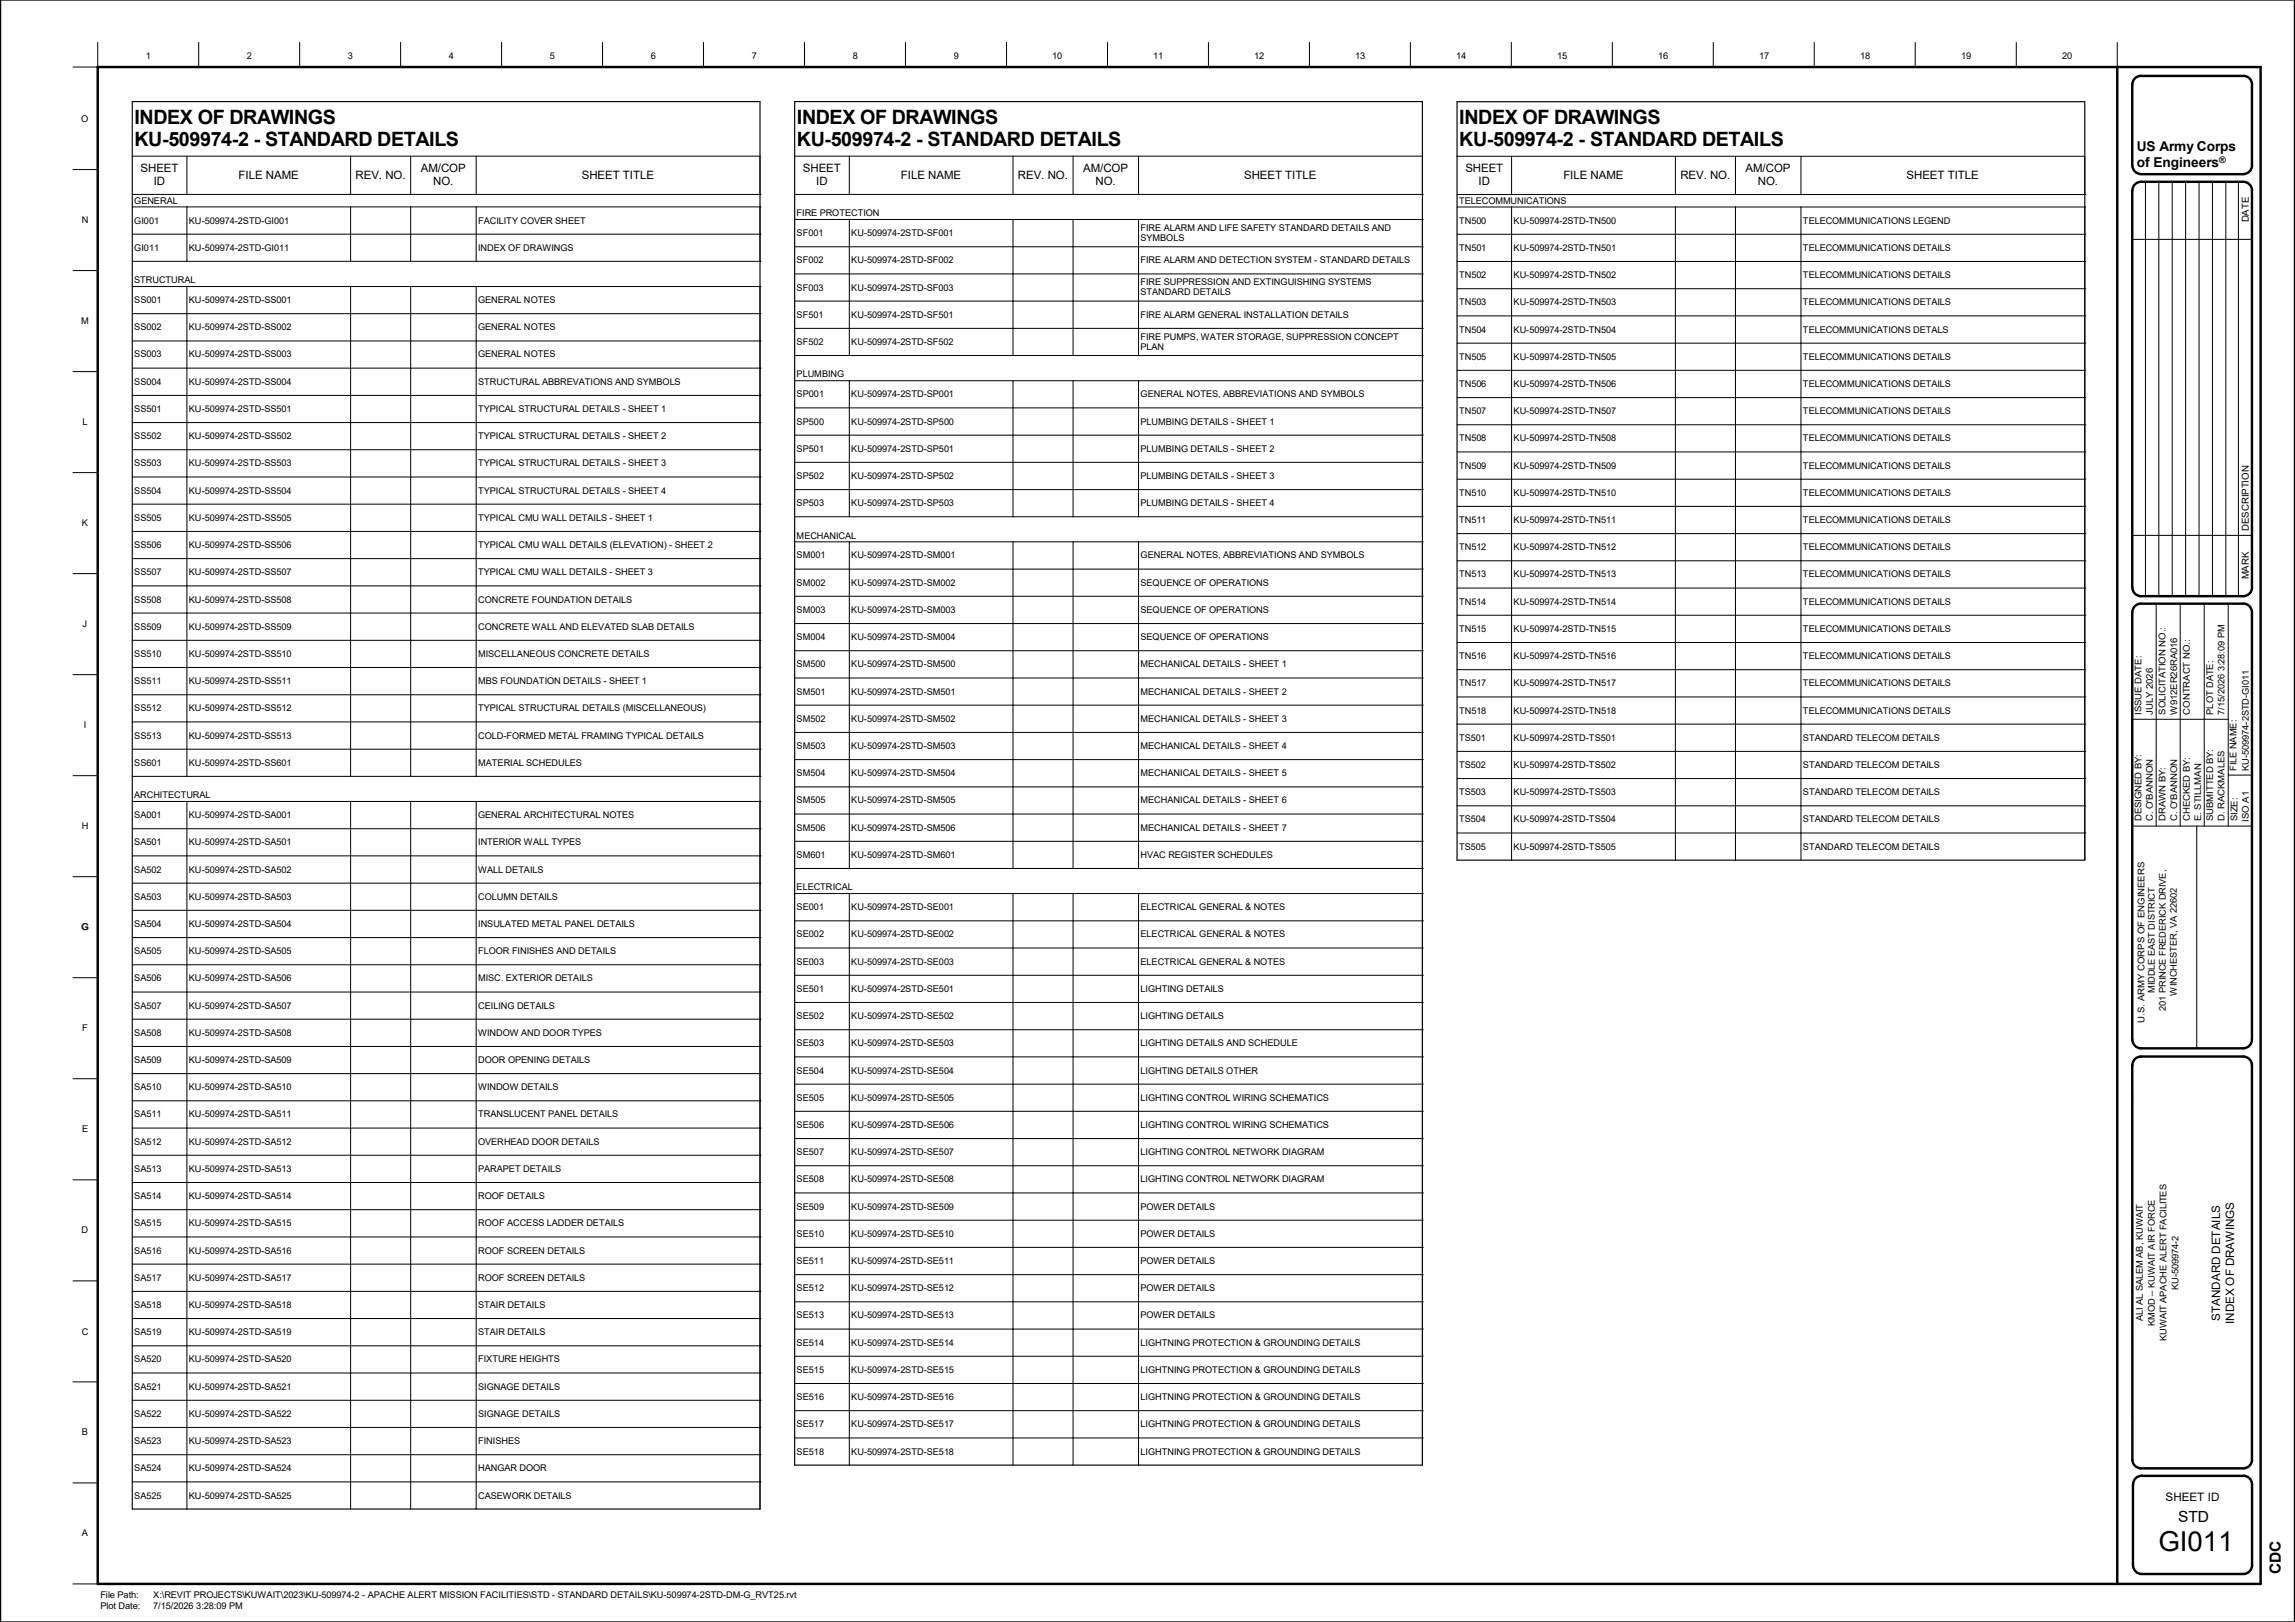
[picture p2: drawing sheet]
<svg xmlns="http://www.w3.org/2000/svg" width="841mm" height="594mm" viewBox="0 0 841 594" stroke-linecap="round" stroke-linejoin="round" font-family="sans-serif">
<defs><g id="words">
<text font-size="10.1" x="791" y="567.9">GI011</text>
<g font-size="7.2">
<text x="49.3" y="45.4">INDEX OF DRAWINGS</text>
<text x="292" y="45.4">INDEX OF DRAWINGS</text>
<text x="534.8" y="45.4">INDEX OF DRAWINGS</text>
<text x="49.3" y="53.5">KU-509974-2 - STANDARD DETAILS</text>
<text x="292" y="53.5">KU-509974-2 - STANDARD DETAILS</text>
<text x="534.8" y="53.5">KU-509974-2 - STANDARD DETAILS</text>
</g>
<g font-size="5.6">
<text x="798.2" y="557.4">STD</text>
<text x="835.9" y="576.7" transform="rotate(-90 835.9 576.7)">CDC</text>
</g>
<g font-size="5">
<text x="783.1" y="55.5">US Army Corps</text>
<text x="783.1" y="61.3">of Engineers</text>
</g>
<g font-size="4.3">
<text x="813.6" y="483.7" transform="rotate(-90 813.6 483.7)">STANDARD DETAILS</text>
<text x="818.7" y="484.8" transform="rotate(-90 818.7 484.8)">INDEX OF DRAWINGS</text>
<text x="793.6" y="549.7">SHEET ID</text>
</g>
<g font-size="4.2">
<text x="51.5" y="63.1">SHEET</text>
<text x="87.5" y="65.5">FILE NAME</text>
<text x="130.3" y="65.5">REV. NO.</text>
<text x="154.2" y="63.1">AM/COP</text>
<text x="213.2" y="65.5">SHEET TITLE</text>
<text x="294.3" y="63.1">SHEET</text>
<text x="330.2" y="65.5">FILE NAME</text>
<text x="373" y="65.5">REV. NO.</text>
<text x="397" y="63.1">AM/COP</text>
<text x="456" y="65.5">SHEET TITLE</text>
<text x="537" y="63.2">SHEET</text>
<text x="572.9" y="65.6">FILE NAME</text>
<text x="615.8" y="65.6">REV. NO.</text>
<text x="639.7" y="63.2">AM/COP</text>
<text x="698.7" y="65.6">SHEET TITLE</text>
<text x="56.3" y="67.8">ID</text>
<text x="158.7" y="67.8">NO.</text>
<text x="299.1" y="67.8">ID</text>
<text x="401.5" y="67.8">NO.</text>
<text x="541.8" y="67.9">ID</text>
<text x="644.2" y="67.9">NO.</text>
</g>
<g font-size="3.5">
<text x="824.1" y="81.4" transform="rotate(-90 824.1 81.4)">DATE</text>
<text x="824.1" y="194.4" transform="rotate(-90 824.1 194.4)">DESCRIPTION</text>
<text x="824.1" y="212.2" transform="rotate(-90 824.1 212.2)">MARK</text>
</g>
<g font-size="3.4">
<text x="53.5" y="21.5">1</text>
<text x="90.5" y="21.5">2</text>
<text x="127.5" y="21.5">3</text>
<text x="164.5" y="21.5">4</text>
<text x="201.5" y="21.5">5</text>
<text x="238.5" y="21.5">6</text>
<text x="275.5" y="21.5">7</text>
<text x="312.5" y="21.5">8</text>
<text x="349.5" y="21.5">9</text>
<text x="385.6" y="21.5">10</text>
<text x="422.6" y="21.5">11</text>
<text x="459.6" y="21.5">12</text>
<text x="496.6" y="21.5">13</text>
<text x="533.7" y="21.5">14</text>
<text x="570.7" y="21.5">15</text>
<text x="607.7" y="21.5">16</text>
<text x="644.7" y="21.5">17</text>
<text x="681.7" y="21.5">18</text>
<text x="718.7" y="21.5">19</text>
<text x="755.7" y="21.5">20</text>
<text x="29.8" y="44.6">O</text>
<text x="49.2" y="74.6">GENERAL</text>
<text x="534.7" y="74.6">TELECOMMUNICATIONS</text>
<text x="29.9" y="81.6">N</text>
<text x="49.2" y="81.9">GI001</text>
<text x="69.2" y="81.9">KU-509974-2STD-GI001</text>
<text x="175.2" y="81.9">FACILITY COVER SHEET</text>
<text x="291.9" y="79.2">FIRE PROTECTION</text>
<text x="534.7" y="81.9">TN500</text>
<text x="554.7" y="81.9">KU-509974-2STD-TN500</text>
<text x="660.7" y="81.9">TELECOMMUNICATIONS LEGEND</text>
<text x="291.9" y="86.5">SF001</text>
<text x="312" y="86.5">KU-509974-2STD-SF001</text>
<text x="418" y="84.5">FIRE ALARM AND LIFE SAFETY STANDARD DETAILS AND</text>
<text x="418" y="88.3">SYMBOLS</text>
<text x="49.2" y="91.9">GI011</text>
<text x="69.2" y="91.9">KU-509974-2STD-GI011</text>
<text x="175.2" y="91.9">INDEX OF DRAWINGS</text>
<text x="534.7" y="91.9">TN501</text>
<text x="554.7" y="91.9">KU-509974-2STD-TN501</text>
<text x="660.7" y="91.9">TELECOMMUNICATIONS DETAILS</text>
<text x="291.9" y="96.4">SF002</text>
<text x="312" y="96.4">KU-509974-2STD-SF002</text>
<text x="418" y="96.4">FIRE ALARM AND DETECTION SYSTEM - STANDARD DETAILS</text>
<text x="534.7" y="101.9">TN502</text>
<text x="554.7" y="101.9">KU-509974-2STD-TN502</text>
<text x="660.7" y="101.9">TELECOMMUNICATIONS DETAILS</text>
<text x="49.2" y="103.7">STRUCTURAL</text>
<text x="291.9" y="106.4">SF003</text>
<text x="312" y="106.4">KU-509974-2STD-SF003</text>
<text x="418" y="104.5">FIRE SUPPRESSION AND EXTINGUISHING SYSTEMS</text>
<text x="49.2" y="111">SS001</text>
<text x="69.2" y="111">KU-509974-2STD-SS001</text>
<text x="175.2" y="111">GENERAL NOTES</text>
<text x="418" y="108.2">STANDARD DETAILS</text>
<text x="534.7" y="111.8">TN503</text>
<text x="554.7" y="111.8">KU-509974-2STD-TN503</text>
<text x="660.7" y="111.8">TELECOMMUNICATIONS DETAILS</text>
<text x="29.8" y="118.6">M</text>
<text x="291.9" y="116.4">SF501</text>
<text x="312" y="116.4">KU-509974-2STD-SF501</text>
<text x="418" y="116.4">FIRE ALARM GENERAL INSTALLATION DETAILS</text>
<text x="49.2" y="121">SS002</text>
<text x="69.2" y="121">KU-509974-2STD-SS002</text>
<text x="175.2" y="121">GENERAL NOTES</text>
<text x="418" y="124.4">FIRE PUMPS, WATER STORAGE, SUPPRESSION CONCEPT</text>
<text x="534.7" y="121.8">TN504</text>
<text x="554.7" y="121.8">KU-509974-2STD-TN504</text>
<text x="660.7" y="121.8">TELECOMMUNICATIONS DETALS</text>
<text x="49.2" y="130.9">SS003</text>
<text x="69.2" y="130.9">KU-509974-2STD-SS003</text>
<text x="175.2" y="130.9">GENERAL NOTES</text>
<text x="291.9" y="126.4">SF502</text>
<text x="312" y="126.4">KU-509974-2STD-SF502</text>
<text x="418" y="128.1">PLAN</text>
<text x="534.7" y="131.8">TN505</text>
<text x="554.7" y="131.8">KU-509974-2STD-TN505</text>
<text x="660.7" y="131.8">TELECOMMUNICATIONS DETAILS</text>
<text x="49.2" y="140.9">SS004</text>
<text x="69.2" y="140.9">KU-509974-2STD-SS004</text>
<text x="175.2" y="140.9">STRUCTURAL ABBREVATIONS AND SYMBOLS</text>
<text x="291.9" y="138.3">PLUMBING</text>
<text x="534.7" y="141.7">TN506</text>
<text x="554.7" y="141.7">KU-509974-2STD-TN506</text>
<text x="660.7" y="141.7">TELECOMMUNICATIONS DETAILS</text>
<text x="291.9" y="145.5">SP001</text>
<text x="312" y="145.5">KU-509974-2STD-SP001</text>
<text x="418" y="145.5">GENERAL NOTES, ABBREVIATIONS AND SYMBOLS</text>
<text x="30.2" y="155.6">L</text>
<text x="49.2" y="150.9">SS501</text>
<text x="69.2" y="150.9">KU-509974-2STD-SS501</text>
<text x="175.2" y="150.9">TYPICAL STRUCTURAL DETAILS - SHEET 1</text>
<text x="291.9" y="155.5">SP500</text>
<text x="312" y="155.5">KU-509974-2STD-SP500</text>
<text x="418" y="155.5">PLUMBING DETAILS - SHEET 1</text>
<text x="534.7" y="151.7">TN507</text>
<text x="554.7" y="151.7">KU-509974-2STD-TN507</text>
<text x="660.7" y="151.7">TELECOMMUNICATIONS DETAILS</text>
<text x="49.2" y="160.9">SS502</text>
<text x="69.2" y="160.9">KU-509974-2STD-SS502</text>
<text x="175.2" y="160.9">TYPICAL STRUCTURAL DETAILS - SHEET 2</text>
<text x="534.7" y="161.7">TN508</text>
<text x="554.7" y="161.7">KU-509974-2STD-TN508</text>
<text x="660.7" y="161.7">TELECOMMUNICATIONS DETAILS</text>
<text x="291.9" y="165.5">SP501</text>
<text x="312" y="165.5">KU-509974-2STD-SP501</text>
<text x="418" y="165.5">PLUMBING DETAILS - SHEET 2</text>
<text x="49.2" y="170.8">SS503</text>
<text x="69.2" y="170.8">KU-509974-2STD-SS503</text>
<text x="175.2" y="170.8">TYPICAL STRUCTURAL DETAILS - SHEET 3</text>
<text x="534.7" y="171.6">TN509</text>
<text x="554.7" y="171.6">KU-509974-2STD-TN509</text>
<text x="660.7" y="171.6">TELECOMMUNICATIONS DETAILS</text>
<text x="291.9" y="175.4">SP502</text>
<text x="312" y="175.4">KU-509974-2STD-SP502</text>
<text x="418" y="175.4">PLUMBING DETAILS - SHEET 3</text>
<text x="49.2" y="180.8">SS504</text>
<text x="69.2" y="180.8">KU-509974-2STD-SS504</text>
<text x="175.2" y="180.8">TYPICAL STRUCTURAL DETAILS - SHEET 4</text>
<text x="291.9" y="185.4">SP503</text>
<text x="312" y="185.4">KU-509974-2STD-SP503</text>
<text x="418" y="185.4">PLUMBING DETAILS - SHEET 4</text>
<text x="534.7" y="181.6">TN510</text>
<text x="554.7" y="181.6">KU-509974-2STD-TN510</text>
<text x="660.7" y="181.6">TELECOMMUNICATIONS DETAILS</text>
<text x="49.2" y="190.8">SS505</text>
<text x="69.2" y="190.8">KU-509974-2STD-SS505</text>
<text x="175.2" y="190.8">TYPICAL CMU WALL DETAILS - SHEET 1</text>
<text x="534.7" y="191.6">TN511</text>
<text x="554.7" y="191.6">KU-509974-2STD-TN511</text>
<text x="660.7" y="191.6">TELECOMMUNICATIONS DETAILS</text>
<text x="30" y="192.6">K</text>
<text x="291.9" y="197.3">MECHANICAL</text>
<text x="49.2" y="200.7">SS506</text>
<text x="69.2" y="200.7">KU-509974-2STD-SS506</text>
<text x="175.2" y="200.7">TYPICAL CMU WALL DETAILS (ELEVATION) - SHEET 2</text>
<text x="534.7" y="201.5">TN512</text>
<text x="554.7" y="201.5">KU-509974-2STD-TN512</text>
<text x="660.7" y="201.5">TELECOMMUNICATIONS DETAILS</text>
<text x="291.9" y="204.6">SM001</text>
<text x="312" y="204.6">KU-509974-2STD-SM001</text>
<text x="418" y="204.6">GENERAL NOTES, ABBREVIATIONS AND SYMBOLS</text>
<text x="49.2" y="210.7">SS507</text>
<text x="69.2" y="210.7">KU-509974-2STD-SS507</text>
<text x="175.2" y="210.7">TYPICAL CMU WALL DETAILS - SHEET 3</text>
<text x="291.9" y="214.5">SM002</text>
<text x="312" y="214.5">KU-509974-2STD-SM002</text>
<text x="418" y="214.5">SEQUENCE OF OPERATIONS</text>
<text x="534.7" y="211.5">TN513</text>
<text x="554.7" y="211.5">KU-509974-2STD-TN513</text>
<text x="660.7" y="211.5">TELECOMMUNICATIONS DETAILS</text>
<text x="49.2" y="220.7">SS508</text>
<text x="69.2" y="220.7">KU-509974-2STD-SS508</text>
<text x="175.2" y="220.7">CONCRETE FOUNDATION DETAILS</text>
<text x="534.7" y="221.5">TN514</text>
<text x="554.7" y="221.5">KU-509974-2STD-TN514</text>
<text x="660.7" y="221.5">TELECOMMUNICATIONS DETAILS</text>
<text x="291.9" y="224.5">SM003</text>
<text x="312" y="224.5">KU-509974-2STD-SM003</text>
<text x="418" y="224.5">SEQUENCE OF OPERATIONS</text>
<text x="30.3" y="229.6">J</text>
<text x="49.2" y="230.6">SS509</text>
<text x="69.2" y="230.6">KU-509974-2STD-SS509</text>
<text x="175.2" y="230.6">CONCRETE WALL AND ELEVATED SLAB DETAILS</text>
<text x="534.7" y="231.4">TN515</text>
<text x="554.7" y="231.4">KU-509974-2STD-TN515</text>
<text x="660.7" y="231.4">TELECOMMUNICATIONS DETAILS</text>
<text x="291.9" y="234.5">SM004</text>
<text x="312" y="234.5">KU-509974-2STD-SM004</text>
<text x="418" y="234.5">SEQUENCE OF OPERATIONS</text>
<text x="49.2" y="240.6">SS510</text>
<text x="69.2" y="240.6">KU-509974-2STD-SS510</text>
<text x="175.2" y="240.6">MISCELLANEOUS CONCRETE DETAILS</text>
<text x="291.9" y="244.4">SM500</text>
<text x="312" y="244.4">KU-509974-2STD-SM500</text>
<text x="418" y="244.4">MECHANICAL DETAILS - SHEET 1</text>
<text x="534.7" y="241.4">TN516</text>
<text x="554.7" y="241.4">KU-509974-2STD-TN516</text>
<text x="660.7" y="241.4">TELECOMMUNICATIONS DETAILS</text>
<text x="49.2" y="250.6">SS511</text>
<text x="69.2" y="250.6">KU-509974-2STD-SS511</text>
<text x="175.2" y="250.6">MBS FOUNDATION DETAILS - SHEET 1</text>
<text x="534.7" y="251.4">TN517</text>
<text x="554.7" y="251.4">KU-509974-2STD-TN517</text>
<text x="660.7" y="251.4">TELECOMMUNICATIONS DETAILS</text>
<text x="291.9" y="254.4">SM501</text>
<text x="312" y="254.4">KU-509974-2STD-SM501</text>
<text x="418" y="254.4">MECHANICAL DETAILS - SHEET 2</text>
<text x="49.2" y="260.6">SS512</text>
<text x="69.2" y="260.6">KU-509974-2STD-SS512</text>
<text x="175.2" y="260.6">TYPICAL STRUCTURAL DETAILS (MISCELLANEOUS)</text>
<text x="534.7" y="261.4">TN518</text>
<text x="554.7" y="261.4">KU-509974-2STD-TN518</text>
<text x="660.7" y="261.4">TELECOMMUNICATIONS DETAILS</text>
<text x="784.8" y="261.7" transform="rotate(-90 784.8 261.7)">ISSUE DATE:</text>
<text x="788.9" y="261.7" transform="rotate(-90 788.9 261.7)">JULY 2026</text>
<text x="793.6" y="261.7" transform="rotate(-90 793.6 261.7)">SOLICITATION NO.:</text>
<text x="797.8" y="261.7" transform="rotate(-90 797.8 261.7)">W912ER26RA016</text>
<text x="802.4" y="261.7" transform="rotate(-90 802.4 261.7)">CONTRACT NO.:</text>
<text x="811.1" y="261.7" transform="rotate(-90 811.1 261.7)">PLOT DATE:</text>
<text x="815.2" y="261.7" transform="rotate(-90 815.2 261.7)">7/15/2026 3:28:09 PM</text>
<text x="30.7" y="266.6">I</text>
<text x="291.9" y="264.4">SM502</text>
<text x="312" y="264.4">KU-509974-2STD-SM502</text>
<text x="418" y="264.4">MECHANICAL DETAILS - SHEET 3</text>
<text x="49.2" y="270.5">SS513</text>
<text x="69.2" y="270.5">KU-509974-2STD-SS513</text>
<text x="175.2" y="270.5">COLD-FORMED METAL FRAMING TYPICAL DETAILS</text>
<text x="291.9" y="274.4">SM503</text>
<text x="312" y="274.4">KU-509974-2STD-SM503</text>
<text x="418" y="274.4">MECHANICAL DETAILS - SHEET 4</text>
<text x="534.7" y="271.3">TS501</text>
<text x="554.7" y="271.3">KU-509974-2STD-TS501</text>
<text x="660.7" y="271.3">STANDARD TELECOM DETAILS</text>
<text x="49.2" y="280.5">SS601</text>
<text x="69.2" y="280.5">KU-509974-2STD-SS601</text>
<text x="175.2" y="280.5">MATERIAL SCHEDULES</text>
<text x="534.7" y="281.3">TS502</text>
<text x="554.7" y="281.3">KU-509974-2STD-TS502</text>
<text x="660.7" y="281.3">STANDARD TELECOM DETAILS</text>
<text x="291.9" y="284.3">SM504</text>
<text x="312" y="284.3">KU-509974-2STD-SM504</text>
<text x="418" y="284.3">MECHANICAL DETAILS - SHEET 5</text>
<text x="819.6" y="282.3" transform="rotate(-90 819.6 282.3)">FILE NAME:</text>
<text x="824.1" y="282.3" transform="rotate(-90 824.1 282.3)">KU-509974-2STD-GI011</text>
<text x="49.2" y="292.4">ARCHITECTURAL</text>
<text x="534.7" y="291.3">TS503</text>
<text x="554.7" y="291.3">KU-509974-2STD-TS503</text>
<text x="660.7" y="291.3">STANDARD TELECOM DETAILS</text>
<text x="49.2" y="299.6">SA001</text>
<text x="69.2" y="299.6">KU-509974-2STD-SA001</text>
<text x="175.2" y="299.6">GENERAL ARCHITECTURAL NOTES</text>
<text x="291.9" y="294.3">SM505</text>
<text x="312" y="294.3">KU-509974-2STD-SM505</text>
<text x="418" y="294.3">MECHANICAL DETAILS - SHEET 6</text>
<text x="29.9" y="303.6">H</text>
<text x="291.9" y="304.2">SM506</text>
<text x="312" y="304.2">KU-509974-2STD-SM506</text>
<text x="418" y="304.2">MECHANICAL DETAILS - SHEET 7</text>
<text x="534.7" y="301.2">TS504</text>
<text x="554.7" y="301.2">KU-509974-2STD-TS504</text>
<text x="660.7" y="301.2">STANDARD TELECOM DETAILS</text>
<text x="784.8" y="300.8" transform="rotate(-90 784.8 300.8)">DESIGNED BY:</text>
<text x="788.9" y="300.8" transform="rotate(-90 788.9 300.8)">C. O'BANNON</text>
<text x="793.6" y="300.8" transform="rotate(-90 793.6 300.8)">DRAWN BY:</text>
<text x="797.8" y="300.8" transform="rotate(-90 797.8 300.8)">C. O'BANNON</text>
<text x="802.4" y="300.8" transform="rotate(-90 802.4 300.8)">CHECKED BY:</text>
<text x="806.6" y="300.8" transform="rotate(-90 806.6 300.8)">E. STILLMAN</text>
<text x="811.1" y="300.8" transform="rotate(-90 811.1 300.8)">SUBMITTED BY:</text>
<text x="815.2" y="300.8" transform="rotate(-90 815.2 300.8)">D. RACKMALES</text>
<text x="820" y="300.8" transform="rotate(-90 820 300.8)">SIZE:</text>
<text x="824.1" y="300.9" transform="rotate(-90 824.1 300.9)">ISO A1</text>
<text x="49.2" y="309.6">SA501</text>
<text x="69.2" y="309.6">KU-509974-2STD-SA501</text>
<text x="175.2" y="309.6">INTERIOR WALL TYPES</text>
<text x="534.7" y="311.2">TS505</text>
<text x="554.7" y="311.2">KU-509974-2STD-TS505</text>
<text x="660.7" y="311.2">STANDARD TELECOM DETAILS</text>
<text x="291.9" y="314.2">SM601</text>
<text x="312" y="314.2">KU-509974-2STD-SM601</text>
<text x="418" y="314.2">HVAC REGISTER SCHEDULES</text>
<text x="49.2" y="319.6">SA502</text>
<text x="69.2" y="319.6">KU-509974-2STD-SA502</text>
<text x="175.2" y="319.6">WALL DETAILS</text>
<text x="49.2" y="329.6">SA503</text>
<text x="69.2" y="329.6">KU-509974-2STD-SA503</text>
<text x="175.2" y="329.6">COLUMN DETAILS</text>
<text x="291.9" y="326.1">ELECTRICAL</text>
<text x="291.9" y="333.4">SE001</text>
<text x="312" y="333.4">KU-509974-2STD-SE001</text>
<text x="418" y="333.4">ELECTRICAL GENERAL &amp; NOTES</text>
<text x="29.8" y="340.6">G</text>
<text x="49.2" y="339.5">SA504</text>
<text x="69.2" y="339.5">KU-509974-2STD-SA504</text>
<text x="175.2" y="339.5">INSULATED METAL PANEL DETAILS</text>
<text x="291.9" y="343.4">SE002</text>
<text x="312" y="343.4">KU-509974-2STD-SE002</text>
<text x="418" y="343.4">ELECTRICAL GENERAL &amp; NOTES</text>
<text x="49.2" y="349.5">SA505</text>
<text x="69.2" y="349.5">KU-509974-2STD-SA505</text>
<text x="175.2" y="349.5">FLOOR FINISHES AND DETAILS</text>
<text x="291.9" y="353.3">SE003</text>
<text x="312" y="353.3">KU-509974-2STD-SE003</text>
<text x="418" y="353.3">ELECTRICAL GENERAL &amp; NOTES</text>
<text x="49.2" y="359.5">SA506</text>
<text x="69.2" y="359.5">KU-509974-2STD-SA506</text>
<text x="175.2" y="359.5">MISC. EXTERIOR DETAILS</text>
<text x="291.9" y="363.3">SE501</text>
<text x="312" y="363.3">KU-509974-2STD-SE501</text>
<text x="418" y="363.3">LIGHTING DETAILS</text>
<text x="789.7" y="363.8" transform="rotate(-90 789.7 363.8)">MIDDLE EAST DISTRICT</text>
<text x="797.7" y="364.6" transform="rotate(-90 797.7 364.6)">WINCHESTER, VA 22602</text>
<text x="49.2" y="369.4">SA507</text>
<text x="69.2" y="369.4">KU-509974-2STD-SA507</text>
<text x="175.2" y="369.4">CEILING DETAILS</text>
<text x="793.7" y="370.2" transform="rotate(-90 793.7 370.2)">201 PRINCE FREDERICK DRIVE,</text>
<text x="30.1" y="377.6">F</text>
<text x="291.9" y="373.3">SE502</text>
<text x="312" y="373.3">KU-509974-2STD-SE502</text>
<text x="418" y="373.3">LIGHTING DETAILS</text>
<text x="785.8" y="374.5" transform="rotate(-90 785.8 374.5)">U.S. ARMY CORPS OF ENGINEERS</text>
<text x="49.2" y="379.4">SA508</text>
<text x="69.2" y="379.4">KU-509974-2STD-SA508</text>
<text x="175.2" y="379.4">WINDOW AND DOOR TYPES</text>
<text x="291.9" y="383.2">SE503</text>
<text x="312" y="383.2">KU-509974-2STD-SE503</text>
<text x="418" y="383.2">LIGHTING DETAILS AND SCHEDULE</text>
<text x="49.2" y="389.3">SA509</text>
<text x="69.2" y="389.3">KU-509974-2STD-SA509</text>
<text x="175.2" y="389.3">DOOR OPENING DETAILS</text>
<text x="291.9" y="393.2">SE504</text>
<text x="312" y="393.2">KU-509974-2STD-SE504</text>
<text x="418" y="393.2">LIGHTING DETAILS OTHER</text>
<text x="49.2" y="399.3">SA510</text>
<text x="69.2" y="399.3">KU-509974-2STD-SA510</text>
<text x="175.2" y="399.3">WINDOW DETAILS</text>
<text x="291.9" y="403.1">SE505</text>
<text x="312" y="403.1">KU-509974-2STD-SE505</text>
<text x="418" y="403.1">LIGHTING CONTROL WIRING SCHEMATICS</text>
<text x="49.2" y="409.3">SA511</text>
<text x="69.2" y="409.3">KU-509974-2STD-SA511</text>
<text x="175.2" y="409.3">TRANSLUCENT PANEL DETAILS</text>
<text x="291.9" y="413.1">SE506</text>
<text x="312" y="413.1">KU-509974-2STD-SE506</text>
<text x="418" y="413.1">LIGHTING CONTROL WIRING SCHEMATICS</text>
<text x="30.1" y="414.7">E</text>
<text x="49.2" y="419.3">SA512</text>
<text x="69.2" y="419.3">KU-509974-2STD-SA512</text>
<text x="175.2" y="419.3">OVERHEAD DOOR DETAILS</text>
<text x="291.9" y="423.1">SE507</text>
<text x="312" y="423.1">KU-509974-2STD-SE507</text>
<text x="418" y="423.1">LIGHTING CONTROL NETWORK DIAGRAM</text>
<text x="49.2" y="429.2">SA513</text>
<text x="69.2" y="429.2">KU-509974-2STD-SA513</text>
<text x="175.2" y="429.2">PARAPET DETAILS</text>
<text x="291.9" y="433.1">SE508</text>
<text x="312" y="433.1">KU-509974-2STD-SE508</text>
<text x="418" y="433.1">LIGHTING CONTROL NETWORK DIAGRAM</text>
<text x="49.2" y="439.2">SA514</text>
<text x="69.2" y="439.2">KU-509974-2STD-SA514</text>
<text x="175.2" y="439.2">ROOF DETAILS</text>
<text x="291.9" y="443">SE509</text>
<text x="312" y="443">KU-509974-2STD-SE509</text>
<text x="418" y="443">POWER DETAILS</text>
<text x="49.2" y="449.2">SA515</text>
<text x="69.2" y="449.2">KU-509974-2STD-SA515</text>
<text x="175.2" y="449.2">ROOF ACCESS LADDER DETAILS</text>
<text x="29.9" y="451.7">D</text>
<text x="291.9" y="453">SE510</text>
<text x="312" y="453">KU-509974-2STD-SE510</text>
<text x="418" y="453">POWER DETAILS</text>
<text x="49.2" y="459.1">SA516</text>
<text x="69.2" y="459.1">KU-509974-2STD-SA516</text>
<text x="175.2" y="459.1">ROOF SCREEN DETAILS</text>
<text x="291.9" y="463">SE511</text>
<text x="312" y="463">KU-509974-2STD-SE511</text>
<text x="418" y="463">POWER DETAILS</text>
<text x="49.2" y="469.1">SA517</text>
<text x="69.2" y="469.1">KU-509974-2STD-SA517</text>
<text x="175.2" y="469.1">ROOF SCREEN DETAILS</text>
<text x="291.9" y="472.9">SE512</text>
<text x="312" y="472.9">KU-509974-2STD-SE512</text>
<text x="418" y="472.9">POWER DETAILS</text>
<text x="798.3" y="472.5" transform="rotate(-90 798.3 472.5)">KU-509974-2</text>
<text x="49.2" y="479.1">SA518</text>
<text x="69.2" y="479.1">KU-509974-2STD-SA518</text>
<text x="175.2" y="479.1">STAIR DETAILS</text>
<text x="291.9" y="482.9">SE513</text>
<text x="312" y="482.9">KU-509974-2STD-SE513</text>
<text x="418" y="482.9">POWER DETAILS</text>
<text x="785.2" y="483.9" transform="rotate(-90 785.2 483.9)">ALI AL SALEM AB, KUWAIT</text>
<text x="789.7" y="485.6" transform="rotate(-90 789.7 485.6)">KMOD – KUWAIT AIR FORCE</text>
<text x="29.9" y="488.8">C</text>
<text x="49.2" y="489">SA519</text>
<text x="69.2" y="489">KU-509974-2STD-SA519</text>
<text x="175.2" y="489">STAIR DETAILS</text>
<text x="794" y="491.3" transform="rotate(-90 794 491.3)">KUWAIT APACHE ALERT FACILITES</text>
<text x="291.9" y="492.9">SE514</text>
<text x="312" y="492.9">KU-509974-2STD-SE514</text>
<text x="418" y="492.9">LIGHTNING PROTECTION &amp; GROUNDING DETAILS</text>
<text x="49.2" y="499">SA520</text>
<text x="69.2" y="499">KU-509974-2STD-SA520</text>
<text x="175.2" y="499">FIXTURE HEIGHTS</text>
<text x="291.9" y="502.8">SE515</text>
<text x="312" y="502.8">KU-509974-2STD-SE515</text>
<text x="418" y="502.8">LIGHTNING PROTECTION &amp; GROUNDING DETAILS</text>
<text x="49.2" y="509">SA521</text>
<text x="69.2" y="509">KU-509974-2STD-SA521</text>
<text x="175.2" y="509">SIGNAGE DETAILS</text>
<text x="291.9" y="512.8">SE516</text>
<text x="312" y="512.8">KU-509974-2STD-SE516</text>
<text x="418" y="512.8">LIGHTNING PROTECTION &amp; GROUNDING DETAILS</text>
<text x="49.2" y="518.9">SA522</text>
<text x="69.2" y="518.9">KU-509974-2STD-SA522</text>
<text x="175.2" y="518.9">SIGNAGE DETAILS</text>
<text x="30" y="525.7">B</text>
<text x="291.9" y="522.8">SE517</text>
<text x="312" y="522.8">KU-509974-2STD-SE517</text>
<text x="418" y="522.8">LIGHTNING PROTECTION &amp; GROUNDING DETAILS</text>
<text x="49.2" y="528.9">SA523</text>
<text x="69.2" y="528.9">KU-509974-2STD-SA523</text>
<text x="175.2" y="528.9">FINISHES</text>
<text x="291.9" y="532.8">SE518</text>
<text x="312" y="532.8">KU-509974-2STD-SE518</text>
<text x="418" y="532.8">LIGHTNING PROTECTION &amp; GROUNDING DETAILS</text>
<text x="49.2" y="538.9">SA524</text>
<text x="69.2" y="538.9">KU-509974-2STD-SA524</text>
<text x="175.2" y="538.9">HANGAR DOOR</text>
<text x="49.2" y="548.9">SA525</text>
<text x="69.2" y="548.9">KU-509974-2STD-SA525</text>
<text x="175.2" y="548.9">CASEWORK DETAILS</text>
<text x="30" y="562.7">A</text>
<text x="36.8" y="585.4">File Path:</text>
<text x="56.1" y="585.4">X:\REVIT PROJECTS\KUWAIT\2023\KU-509974-2 - APACHE ALERT MISSION FACILITIES\STD - STANDARD DETAILS\KU-509974-2STD-DM-G_RVT25.rvt</text>
<text x="36.8" y="589.5">Plot Date:</text>
<text x="56.1" y="589.5">7/15/2026 3:28:09 PM</text>
</g>
<text font-size="3.3" x="813.3" y="59.8">®</text>
</g></defs>
<g fill="none" stroke="#000" stroke-width=".37">
<path d="M35.8 15.5v9.1h-9M72.8 15.5v9.1M109.8 15.5v9.1M146.8 15.5v9.1M183.8 15.5v9.1M220.8 15.5v9.1M257.8 15.5v9.1M294.8 15.5v9.1M331.8 15.5v9.1M368.9 15.5v9.1M405.8 15.5v9.1M442.8 15.5v9.1"/>
<path d="M479.8 15.5v9.1M516.8 15.5v9.1M553.8 15.5v9.1M590.8 15.5v9.1M627.8 15.5v9.1M664.8 15.5v9.1M701.8 15.5v9.1M738.9 15.5v9.1M775.9 15.5v9.1M48.5 57.2h230v14M68.5 57.2v14M128.5 57.2v14"/>
<path d="M150.5 57.2v14M174.5 57.2v14M291.2 57.2h230.1v14M311.2 57.2v14M371.2 57.2v14M393.2 57.2v14M417.2 57.2v14M534 57.2h230v14M553.9 57.2v14M614 57.2v14M636 57.2v14M660 57.2v14"/>
<path d="M26.8 62.1h9M48.5 75.8h230M48.5 71.2h230M68.5 75.8v19.9M128.5 75.8v19.9M150.5 75.8v19.9M174.5 75.8v19.9M278.5 75.8h.1M278.5 71.2h.1M278.5 75.8v19.9M291.2 71.2h230.1M521.3 71.2h.1"/>
<path d="M553.9 75.8v239.2M614 75.8v239.2M636 75.8v239.2M660 75.8v239.2M764 75.8h.1M764 71.2h.1M764 75.8h-230M764 71.2h-230M764 75.8v239.2M786.2 66.6v151.8M791.1 66.6v151.8M796 66.6v151.8"/>
<path d="M800.9 66.6v151.8M805.9 66.6v151.8M810.8 66.6v151.8M815.7 66.6v151.8M820.3 66.6v151.8M26.8 99.1h9M48.5 95.7h230M48.5 85.8h230M278.5 95.7h.1M278.5 85.8h.1M291.2 90.4h230.1M291.2 80.4h230.1"/>
<path d="M311.2 80.4v49.8M371.2 80.4v49.8M393.2 80.4v49.8M417.2 80.4v49.8M521.3 90.4h.1M521.3 80.4h.1M521.3 80.4v49.8M764 95.8h.1M764 85.8h.1M764 95.8h-230M764 85.8h-230M781.4 87.7h43.8"/>
<path d="M48.5 114.9h230M48.5 104.9h230M68.5 104.9v179.5M128.5 104.9v179.5M150.5 104.9v179.5M174.5 104.9v179.5M278.5 114.9h.1M278.5 104.9h.1M278.5 104.9v179.5M291.2 110.3h230.1M291.2 100.3h230.1M521.3 110.3h.1"/>
<path d="M521.3 100.3h.1M764 115.7h.1M764 105.7h.1M764 115.7h-230M764 105.7l-230 .1M26.8 136.1h9M48.5 134.8h230M48.5 124.9h230M278.5 134.8h.1M278.5 124.9h.1M291.2 139.4h230.1M291.2 130.2h230.1"/>
<path d="M291.2 120.3h230.1M311.2 139.4v49.9M371.2 139.4v49.9M393.2 139.4v49.9M417.2 139.4v49.9M521.3 139.4h.1M521.3 130.2h.1M521.3 120.3h.1M521.3 139.4v49.9M534 135.6h126M660 135.6h104M764 135.6h.1"/>
<path d="M764 125.7h.1M764 125.7h-230M48.5 154.8h230M48.5 144.8h230M278.5 154.8h.1M278.5 144.8h.1M291.2 159.4h230.1M291.2 149.4h230.1M521.3 159.4h.1M521.3 149.4h.1M764 155.6h.1M764 145.6h.1"/>
<path d="M764 155.6h-230M764 145.6h-230M26.8 173.1h9M48.5 174.7h230M48.5 164.7h230M278.5 174.7h.1M278.5 164.7h.1M291.2 179.3h230.1M291.2 169.3h230.1M521.3 179.3h.1M521.3 169.3h.1M764 175.5h.1"/>
<path d="M764 165.5h.1M764 175.5h-230M764 165.5h-230M48.5 194.6h230M48.5 184.7h230M278.5 194.6h.1M278.5 184.7h.1M291.2 198.5h230.1M291.2 189.3h230.1M311.2 198.5v119.6M371.2 198.5v119.6M393.2 198.5v119.6"/>
<path d="M417.2 198.5v119.6M521.3 198.5h.1M521.3 189.3h.1M521.3 198.5v119.6M764 195.5h.1M764 185.5h.1M764 195.5h-230M764 185.5h-230M781.4 196.1h43.8M26.8 210.1h9M48.5 214.6h230M48.5 204.6h230"/>
<path d="M278.5 214.6h.1M278.5 204.6h.1M291.2 218.4h230.1M291.2 208.4h230.1M521.3 218.4h.1M521.3 208.4h.1M764 215.4h.1M764 205.4h.1M764 215.4h-230M764 205.4h-230M48.5 234.5h230M48.5 224.5h230"/>
<path d="M278.5 234.5h.1M278.5 224.5h.1M291.2 238.3h230.1M291.2 228.4h230.1M521.3 238.3h.1M521.3 228.4h.1M764 235.3h.1M764 225.3h.1M764 235.3h-230M764 225.3h-230M790.2 221.1v81.5M799 221.1v81.5"/>
<path d="M807.8 221.1v81.5M816.6 221.1v81.5M26.8 247.1h9M48.5 254.5h230M48.5 244.5h230M278.5 254.5h.1M278.5 244.5h.1M291.2 258.3h230.1M291.2 248.3h230.1M521.3 258.3h.1M521.3 248.3h.1M764 255.3h.1"/>
<path d="M764 245.3h.1M764 255.3h-230M764 245.3h-230M48.5 274.4h230M48.5 264.4h230M278.5 274.4h.1M278.5 264.4h.1M291.2 278.2h230.1M291.2 268.3h230.1M521.3 278.2h.1M521.3 268.3h.1M764 275.2h.1"/>
<path d="M764 265.2h.1M764 275.2h-230M764 265.2h-230M781.4 263.4h35.2M26.8 284.1h9M48.5 293.5h230M48.5 284.4h230M68.5 293.5v259.2M128.5 293.5v259.2M150.5 293.5v259.2M174.5 293.5v259.2M278.5 293.5h.1"/>
<path d="M278.5 284.4h.1M278.5 293.5v259.2M291.2 298.2h230.1M291.2 288.2h230.1M521.3 298.2h.1M521.3 288.2h.1M764 295.1h.1M764 285.2h.1M764 295.1h-230M764 285.2h-230M816.6 283.9h8.6M48.5 313.5h230"/>
<path d="M48.5 303.5h230M278.5 313.5h.1M278.5 303.5h.1M291.2 318.1h230.1M291.2 308.1h230.1M521.3 318.1h.1M521.3 308.1h.1M764 305.1h.1M764 305.1h-230M781.4 302.6h43.8M805 302.6v81.4M26.8 321.1h9"/>
<path d="M48.5 333.4h230M48.5 323.5h230M278.5 333.4h.1M278.5 323.5h.1M291.2 337.3h230.1M291.2 327.3h230.1M311.2 327.3v209.3M371.2 327.3v209.3M393.2 327.3v209.3M417.2 327.3v209.3M521.3 337.3h.1M521.3 327.3h.1"/>
<path d="M521.3 327.3v209.3M26.8 358.1h9M48.5 353.4h230M48.5 343.4h230M278.5 353.4h.1M278.5 343.4h.1M291.2 357.2h230.1M291.2 347.2h230.1M521.3 357.2h.1M521.3 347.2h.1M48.5 373.3h230M48.5 363.3h230"/>
<path d="M278.5 373.3h.1M278.5 363.3h.1M291.2 377.1h230.1M291.2 367.2h230.1M521.3 377.1h.1M521.3 367.2h.1M26.8 395.1h9M48.5 393.2h230M48.5 383.3h230M278.5 393.2h.1M278.5 383.3h.1M291.2 397.1h230.1"/>
<path d="M291.2 387.1h230.1M521.3 397.1h.1M521.3 387.1h.1M48.5 413.2h230M48.5 403.2h230M278.5 413.2h.1M278.5 403.2h.1M291.2 417h230.1M291.2 407h230.1M521.3 417h.1M521.3 407h.1M26.8 432.1h9"/>
<path d="M48.5 433.1h230M48.5 423.1h230M278.5 433.1h.1M278.5 423.1h.1M291.2 436.9h230.1M291.2 427h230.1M521.3 436.9h.1M521.3 427h.1M48.5 453.1h230M48.5 443.1h230M278.5 453.1h.1M278.5 443.1h.1"/>
<path d="M291.2 456.9h230.1M291.2 446.9h230.1M521.3 456.9h.1M521.3 446.9h.1M26.8 469.1h9M48.5 473h230M48.5 463h230M278.5 473h.1M278.5 463h.1M291.2 476.8h230.1M291.2 466.9h230.1M521.3 476.8h.1"/>
<path d="M521.3 466.9h.1M48.5 492.9h230M48.5 482.9h230M278.5 492.9h.1M278.5 482.9h.1M291.2 496.7h230.1M291.2 486.8h230.1M521.3 496.7h.1M521.3 486.8h.1M26.8 506.1h9M48.5 512.9h230M48.5 502.9h230"/>
<path d="M278.5 512.9h.1M278.5 502.9h.1M291.2 516.7h230.1M291.2 506.7h230.1M521.3 516.7h.1M521.3 506.7h.1M48.5 532.8h230M48.5 522.8h230M278.5 532.8h.1M278.5 522.8h.1M291.2 526.7h230.1M521.3 526.7h.1"/>
<path d="M26.8 543.1h9M48.5 542.8h230M278.5 542.8h.1M26.8 580.1h9"/>
</g>
<g fill="none" stroke="#000" stroke-width=".89">
<path d="M0 0v594.1M841 0v594.1M35.8 24.6h792.6v555.5h-792.6zM775.9 24.6v555.5M781.4 31v29.6M784.6 27.8h37.5M784.6 27.8a3.1 3.1 0 0 0-3.2 3.1M822.1 27.8a3.2 3.2 0 0 1 3.2 3.1l-.1 29.7M781.4 69.8v145.4M781.4 60.6a3.2 3.2 0 0 0 3.2 3.2h37.5M822.1 66.6h-37.5a3.1 3.1 0 0 0-3.2 3.2M822.1 66.6a3.2 3.2 0 0 1 3.2 3.2"/>
<path d="M825.2 69.8l.1 145.4a3.2 3.2 0 0 1-3.2 3.2M825.3 60.6a3.2 3.2 0 0 1-3.2 3.2M781.4 215.2a3.2 3.2 0 0 0 3.2 3.2h37.5M781.4 224.3v156.5M781.4 224.2a3.1 3.1 0 0 1 3.2-3.1h37.5a3.2 3.2 0 0 1 3.1 3.2v156.5a3.2 3.2 0 0 1-3.1 3.2h-37.5a3.2 3.2 0 0 1-3.2-3.2M781.4 390.1v144.5a3.2 3.2 0 0 0 3.2 3.2h37.5M781.4 390.1a3.1 3.1 0 0 1 3.2-3.1h37.5a3.2 3.2 0 0 1 3.1 3.1l.1 144.5a3.2 3.2 0 0 1-3.2 3.2M784.8 540.6l37.3-.1a3.2 3.2 0 0 1 3.2 3.2v29.6a3.2 3.2 0 0 1-3.2 3.2h-37.3M784.9 540.5a3.2 3.2 0 0 0-3.3 3.2l.1 29.6a3.2 3.2 0 0 0 3.2 3.2"/>
</g>
<path d="M48.5 37.2h230v515.5h-230zM291.2 37.2h230.1v499.4h-230.1zM534 37.3h230v277.7h-230z" fill="none" stroke="#000" stroke-width=".42"/>
<use href="#words"/>
</svg>
